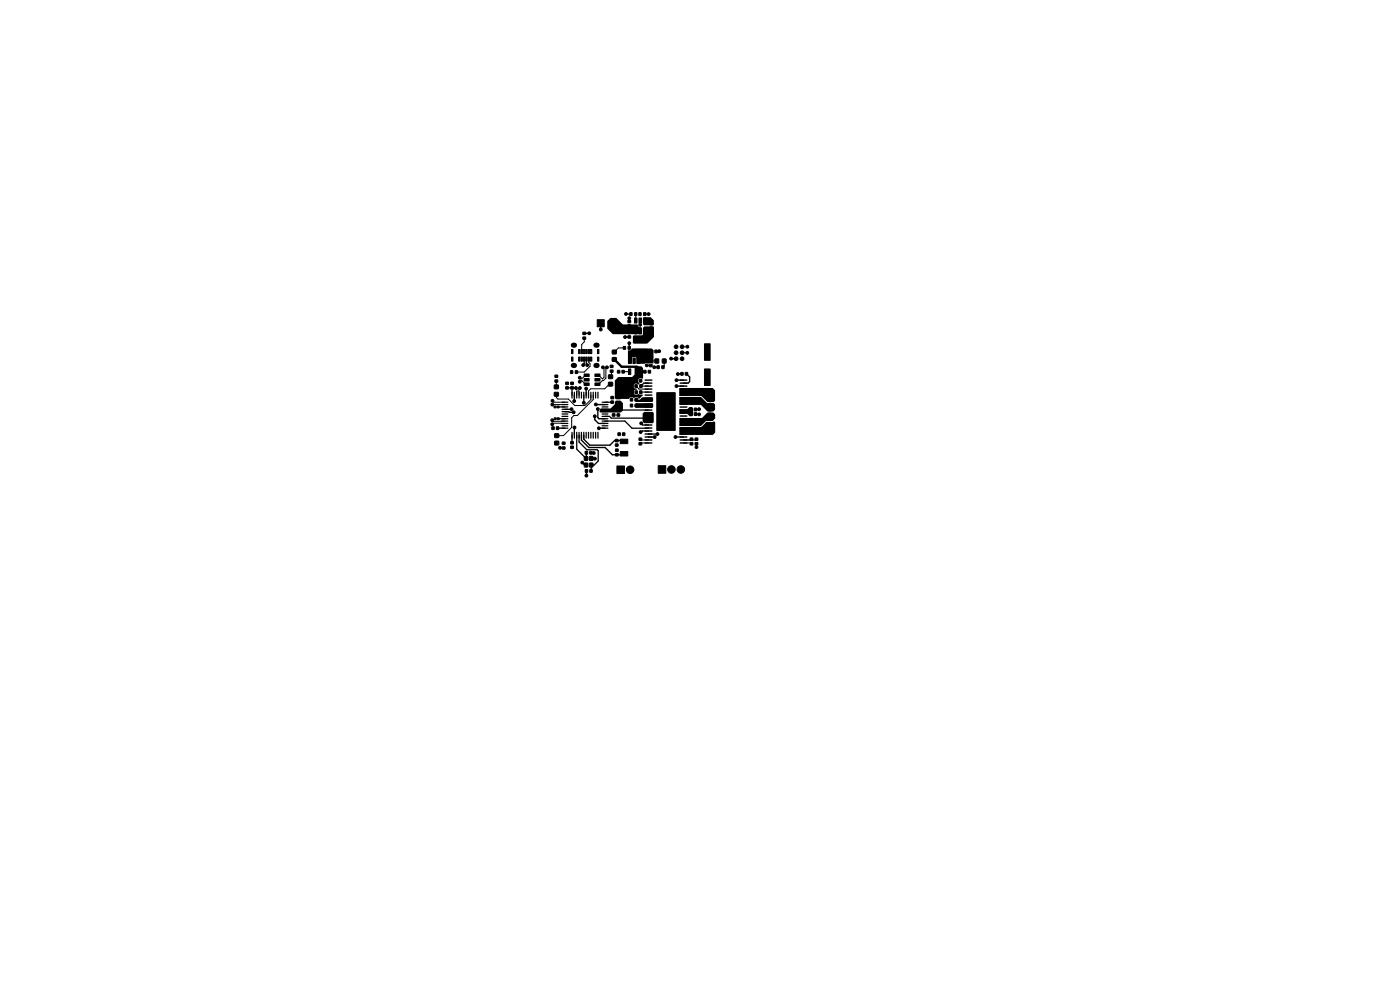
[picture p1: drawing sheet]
<svg xmlns="http://www.w3.org/2000/svg" width="297mm" height="210mm" viewBox="0 0 297 210" stroke-linecap="round" stroke-linejoin="round" font-family="sans-serif">
<g fill="#000" stroke="#000" stroke-width=".21">
<path d="M121 78.6h.5v.6h-.5zM121.2 75.7h.4v.9h-.4zM121.2 74.1h.4v.9h-.4zM122.1 78.6h.4v.6h-.4zM122.8 75.7h.3v.9h-.3zM122.8 74.1h.3v.9h-.3zM123.2 75.7h.3v.9h-.3zM123.2 74.1h.3v.9h-.3zM123.7 75.7h.3v.9h-.3zM123.7 74.1h.3v.9h-.3zM123.9 79.3h1.1v.6h-1.1zM123.7 71.5h.5v.5h-.5z"/>
<path d="M123.7 70.5h.5v.4h-.5zM124.3 75.7h.2v.9h-.2zM124.3 74.1h.2v.9h-.2zM124.7 75.7h.4v.9h-.4zM124.7 74.1h.4v.9h-.4zM125.2 75.7h.3v.9h-.3zM125.2 74.1h.3v.9h-.3zM126.2 79.3h1.1v.6h-1.1zM126.7 67.8h1.5v1.5h-1.5zM126.7 75.7h.3v.9h-.3zM126.7 74.1h.3v.9h-.3zM129.5 78.5h.5v.5h-.5z"/>
<path d="M129.5 77.5h.5v.4h-.5zM129.1 79.5h.8v.8h-.8zM129.9 75.9h.8v.7h-.8zM129.9 74.3h.8v.7h-.8zM131 78.6h.5v.5h-.5zM132 78.6h.4v.5h-.4zM132.2 73.5h.5v.6h-.5zM133.3 73.5h.4v.6h-.4zM133.2 68.9h.6v.5h-.6zM133.2 68h.6v.4h-.6zM133.2 70.3h.6v.5h-.6zM133.2 71.2h.6v.5h-.6z"/>
<path d="M133.3 78.3h.5v1.1h-.5zM133.3 76h.5v1.1h-.5zM133.6 66.3h.5v.6h-.5zM134.3 76h.5v1.1h-.5zM134.6 66.3h.5v.6h-.5zM134.6 67.5h.5v1h-.5zM134.6 69.8h.5v1h-.5zM135.2 78.3h.5v1.1h-.5zM135.2 76h.5v1.1h-.5zM135.5 66.3h.5v.6h-.5zM135.6 67.5h.5v1h-.5zM135.6 69.8h.5v1h-.5z"/>
<path d="M136.5 67.5h.5v1h-.5zM136.5 69.8h.5v1h-.5zM136.6 66.3h.4v.6h-.4zM136.6 78.6h.4v.5h-.4zM134.5 74.1h2.7v1.3h-2.7zM134.5 71.4h2.7v1.3h-2.7zM137.8 77.3h.5v.5h-.5zM137.8 76.3h.5v.5h-.5zM137.5 78.6h.5v.5h-.5zM137.9 69.4h.5v.5h-.5zM137.9 68.4h.5v.5h-.5zM138 74.3h.5v.5h-.5z"/>
<path d="M138.9 74.3h.5v.5h-.5zM139 76.2h.7v.8h-.7zM139.4 77.6h.5v.6h-.5zM140.4 77.6h.5v.6h-.5zM140.5 76.2h.8v.8h-.8zM144.4 79h.5v.6h-.5zM145.4 79h.5v.6h-.5zM149.4 72.9h1.2v3.5h-1.2zM117.6 86.2h.4v.3h-.4zM117.6 88.7h.4v.3h-.4zM117.1 90.6h.5v.5h-.5zM117.7 80.6h.6v.5h-.6z"/>
<path d="M117.7 79.6h.6v.4h-.6zM117.7 93.6h.8v.8h-.8zM117.7 92h.8v.8h-.8zM118.2 86.2h.4v.3h-.4zM118.2 88.7h.4v.3h-.4zM117.6 81.7h.8v.7h-.8zM117.6 83.3h.8v.7h-.8zM118 90.6h.5v.5h-.5zM119.3 93.8h.6v.4h-.6zM119.3 94.8h.6v.5h-.6zM120 81.1h.6v.5h-.6zM120 82h.6v.5h-.6z"/>
<path d="M121.1 82h.5v.5h-.5zM121.1 81.1h.5v.5h-.5zM121.1 94.6h.5v.5h-.5zM121.1 93.7h.5v.5h-.5zM123.9 80.3h1.1v.5h-1.1zM123.9 81.2h1.1v.6h-1.1zM124.2 95.8h.4v.5h-.4zM124 96.9h.7v.7h-.7zM124 98.3h.7v.7h-.7zM125.1 95.8h.5v.5h-.5zM125.1 98.3h.7v.7h-.7zM125.1 96.9h.7v.7h-.7z"/>
<path d="M126.2 81.2h1.1v.6h-1.1zM126.2 80.3h1.1v.5h-1.1zM129.6 84.1h.5v.5h-.5zM129.6 85.1h.5v.4h-.5zM129.1 81.1h.8v.8h-.8zM129.9 86.8h.5v.5h-.5zM129.9 87.8h.5v.5h-.5zM130.6 96.2h.5v.5h-.5zM130.6 95.3h.5v.4h-.5zM130.8 85.2h.8v.8h-.8zM130.8 83.8h.8v.8h-.8zM130.6 93.2h.5v.5h-.5z"/>
<path d="M130.6 94.2h.5v.5h-.5zM130.9 86.8h.5v.5h-.5zM130.9 87.8h.5v.5h-.5zM131.6 95.8h1.6v.9h-1.6zM131.1 91.8h.5v.6h-.5zM132.1 91.8h.4v.6h-.4zM131.6 93.2h1.6v.9h-1.6zM133.7 85.7h.5v.6h-.5zM133.7 84.5h.5v.6h-.5zM134.7 80.5h.5v.5h-.5zM134.7 81.6h.5v.6h-.5zM134.8 85.7h.4v.6h-.4z"/>
<path d="M134.8 84.5h.4v.6h-.4zM134.7 82.9h.5v.6h-.5zM135.7 80.5h.4v.5h-.4zM135.6 93.9h.5v.5h-.5zM135.6 92.9h.5v.5h-.5zM135.7 82.9h.5v.6h-.5zM135.7 81.6h.5v.6h-.5zM139.3 83.3h3.9v8h-3.9zM146.4 87.6h.4v.5h-.4zM146.4 86.6h.4v.5h-.4zM146.4 92.9h.6v.5h-.6zM146.4 93.9h.6v.5h-.6z"/>
<path d="M147.3 87.6h.5v.5h-.5zM147.3 86.6h.5v.5h-.5zM147.5 92.9h.5v.5h-.5zM147.5 93.9h.5v.5h-.5zM149.4 78.3h1.2v3.5h-1.2zM149.8 89.6h1.6v1.6h-1.6zM124.2 99.6h.5v.6h-.5zM125.1 99.6h.5v.6h-.5zM130.9 98.9h1.6v1.6h-1.6zM139.6 98.8h1.6v1.6h-1.6z"/>
<circle cx="123.7" cy="77.4" r=".3"/>
<circle cx="124.6" cy="77.4" r=".3"/>
<circle cx="125" cy="70.7" r=".3"/>
<circle cx="127.5" cy="69.9" r=".3"/>
<circle cx="127.9" cy="77.9" r=".3"/>
<circle cx="128.8" cy="77.9" r=".3"/>
<circle cx="129.9" cy="68.6" r=".75"/>
<circle cx="132.6" cy="71.5" r=".3"/>
<circle cx="132.8" cy="66.6" r=".3"/>
<circle cx="133.5" cy="67.5" r=".3"/>
<circle cx="133.5" cy="72.8" r=".3"/>
<circle cx="135.8" cy="68.9" r=".3"/>
<circle cx="137.2" cy="77.5" r=".3"/>
<circle cx="137.6" cy="66.6" r=".3"/>
<circle cx="138.2" cy="75.7" r=".3"/>
<circle cx="138.8" cy="77.9" r=".3"/>
<circle cx="139.8" cy="74.5" r=".3"/>
<circle cx="142.4" cy="76.1" r=".3"/>
<circle cx="143.4" cy="73.6" r=".39"/>
<circle cx="143.4" cy="76.1" r=".39"/>
<circle cx="143.4" cy="74.8" r=".39"/>
<circle cx="143.8" cy="79.3" r=".3"/>
<circle cx="144.7" cy="73.6" r=".39"/>
<circle cx="144.7" cy="76.1" r=".39"/>
<circle cx="144.7" cy="74.8" r=".39"/>
<circle cx="145.8" cy="74.8" r=".3"/>
<circle cx="145.8" cy="73.6" r=".3"/>
<circle cx="117.1" cy="90" r=".3"/>
<circle cx="117.1" cy="89.1" r=".3"/>
<circle cx="117.2" cy="85.8" r=".3"/>
<circle cx="117.2" cy="85" r=".3"/>
<circle cx="118.8" cy="95" r=".3"/>
<circle cx="121.2" cy="86.8" r=".3"/>
<circle cx="121.7" cy="87.5" r=".3"/>
<circle cx="121.8" cy="85.1" r=".3"/>
<circle cx="121.9" cy="90.7" r=".3"/>
<circle cx="122.2" cy="82.3" r=".3"/>
<circle cx="123" cy="81" r=".3"/>
<circle cx="123" cy="80.1" r=".3"/>
<circle cx="123" cy="82.3" r=".3"/>
<circle cx="123.5" cy="98.1" r=".3"/>
<circle cx="123.8" cy="85.4" r=".3"/>
<circle cx="124.4" cy="82.4" r=".3"/>
<circle cx="126" cy="96.1" r=".3"/>
<circle cx="126.2" cy="88.3" r=".3"/>
<circle cx="126.2" cy="97.3" r=".3"/>
<circle cx="126.4" cy="85.8" r=".3"/>
<circle cx="126.8" cy="86.8" r=".3"/>
<circle cx="127.1" cy="90.8" r=".3"/>
<circle cx="133.7" cy="99.6" r=".8"/>
<circle cx="135.9" cy="91.7" r=".3"/>
<circle cx="136" cy="89.8" r=".3"/>
<circle cx="138.9" cy="92.7" r=".3"/>
<circle cx="139.5" cy="92.1" r=".3"/>
<circle cx="142.4" cy="99.6" r=".8"/>
<circle cx="143.3" cy="92.7" r=".3"/>
<circle cx="143.5" cy="80.6" r=".3"/>
<circle cx="143.5" cy="81.9" r=".3"/>
<circle cx="144.4" cy="99.6" r=".8"/>
<circle cx="147.8" cy="94.8" r=".3"/>
<circle cx="148.3" cy="86.8" r=".3"/>
<circle cx="148.3" cy="87.9" r=".3"/>
<circle cx="150.6" cy="86.4" r=".8"/>
<circle cx="150.6" cy="84.4" r=".8"/>
<circle cx="150.6" cy="88.4" r=".8"/>
<circle cx="124.4" cy="100.9" r=".3"/>
</g>
<path d="M121.6 77.5h.3M121.6 73.2h.3M126.4 77.5h.3M126.4 73.2h.3" fill="none" stroke="#000" stroke-width="1.1"/>
<g fill="none" stroke="#000" stroke-width=".27">
<path d="M118.4 86.3h2.1M118.4 88.8h2.1M119.2 90.8h1.3M119.2 90.3h1.3M119.2 89.8h1.3M119.2 89.3h1.3M119.2 88.3h1.3M119.2 87.8h1.3M119.2 87.3h1.3M119.2 86.8h2M119.2 85.8h1.3M119.2 85.3h1.3"/>
<path d="M120.3 82.3h1v2.1M121.2 86.8h.1M121.3 91.7v2.2M121.8 83.2v1.2M121.9 90.7l-.1 2.2M122.4 83.2v1.2M122.4 91.7v3.6l1.9 2 .1-1.2M122.8 83.2v1.2M122.8 91.7v2.1l1.7 1.6h2.2l.2 .2v2.2l-.9 .9h-.6v1.2M123.3 83.2v1.2M123.3 91.7v1.2M123.9 83.2v2.3"/>
<path d="M123.9 91.7v1.2M124.3 82.4v2M124.3 91.7v1.2M124.8 83.2v1.2M124.8 91.7v1.2M125.3 83.2v1.2M125.3 91.7v1.2M125.8 83.2v1.2M125.8 91.7v1.2M126.3 83.2v1.2M126.3 91.7v1.2M126.8 83.2v1.2"/>
<path d="M126.8 91.7v1.2M127.7 90.8h1.3M127.7 89.3h4.9l1.5 1.5h3.5M127.7 90.3h1.3M127.7 89.8h1.3M127.7 88.8h1.3M127.7 88.3h1.6l.4 .4h6.7M127.7 87.8h1.3M127.7 87.3h1.3M127.7 86.8h1.3M127.7 86.3h1.3M127.7 85.8h1.3"/>
<path d="M129.9 85.3h-2.2M136 89.8l.3 .4h1.3M137.6 91.4h-1.3l-.4 .3M137.6 81.3h-1l-.6 .6M137.6 92.7h.1M137.6 92.1h.1M137.6 87l-7.4 .1M137.6 92.7h1.3M137.6 92.1h1.9"/>
</g>
<g fill="none" stroke="#000" stroke-width=".31">
<path d="M136.9 94h1.4M136.9 93.3h1.4M136.9 92.7h1.4M136.9 92.1h1.4M136.9 91.4h1.4M136.9 90.8h1.4M136.9 90.2h1.4M136.9 89.5h1.4M136.9 88.9h1.4M136.9 88.3h1.4M136.9 87.6h1.4M136.9 87h1.4"/>
<path d="M136.9 86.3h1.4M136.9 85.7h1.4M136.9 85.1h1.4M136.9 84.4h1.4M136.9 83.8h1.4M136.9 83.2h1.4M136.9 82.5h1.4M136.9 81.9h1.4M136.9 81.3h1.4M136.9 80.6h1.4M144.3 94h1.4M144.3 93.3h1.4"/>
<path d="M144.3 92.7h1.4M144.3 92.1h1.4M144.3 91.4h1.4M144.3 90.8h1.4M144.3 90.2h1.4M144.3 89.5h1.4M144.3 88.9h1.4M144.3 88.3h1.4M144.3 87.6h1.4M144.3 87h1.4M144.3 86.3h1.4M144.3 85.7h1.4"/>
<path d="M144.3 85.1h1.4M144.3 84.4h1.4M144.3 83.8h1.4M144.3 83.2h1.4M144.3 82.5h1.4M144.3 81.9h1.4M144.3 81.3h1.4M144.3 80.6h1.4"/>
</g>
<g fill="none" stroke="#000" stroke-width=".29">
<path d="M123.9 70.7h1.1M125 70.7h.1M127.4 69.9h.1M127.4 68.6v1.3M132.8 66.6h.1M132.8 66.6h1M133.5 72.8v1M133.5 67.5v.7M133.5 72.8h.1M133.5 71.5h-.9M135.8 68.9h.1M135.8 68v.9"/>
<path d="M137.2 77.5h.8M138.8 77.9h.1M138.8 77.9h.8M139.8 74.5l-.6 .1M142.4 76.1h1M144.7 79.3l-.9 .1M145.6 79.3l.7 .7v1l-.3 .3h-1M118.3 90.8h1.5M118.8 95h.8M119.8 87.3l1.9 .2M121.8 85.1h.1M121.8 83.8v1.3"/>
<path d="M123.3 92.3v1.1l1.6 1.5h3.5l1.5 1.6h2.3l.2-.2M123.5 98.1l.6 .6h.2M123.9 92.3v.9l1.2 1.2h4.3l1-.9h1.8l.2 .1M124.4 99.9v1M125.4 96.1h.6M125.4 97.3h.8M126.2 88.3v.7l.8 .8h1.3M126.4 85.8h1.9M126.8 86.8v1.8l.3 .2h1.2M127.1 90.8l-.1 .1M127.1 90.8h1.2M143.3 92.7h.1"/>
<path d="M143.3 92.7h1.7M143.5 81.9h.1M143.5 81.9h1.5M145 80.6h-1.5M147.5 87.8l.8 .1M147.8 94.1v.8M148.3 86.8l-.8 .1M124.4 100.9h.1"/>
</g>
<g fill="none" stroke="#000" stroke-width=".21">
<path d="M123.9 76.2v1l-.2 .2M123.9 71.7v.8l-.5 .6v1.5M124.4 76.2l-.1 1 .3 .2M124.5 79.6h-.3l-.8 .8-.4-.3M124.9 76.2v.7l.3 .2v.6l-1.3 1.2h-1.6M127.9 77.9l.2 .3v1.9l-.3 .3-.8-.8h-.3M128.8 77.9l-.3 .3v2l-1.5 1.3h-.3M129.7 79.1v.6l-.2 .2M129.7 79.1h.1M132.2 78.8v.1M132.2 78.8h1.4M132.5 73.8h-1.3l-.9 .9"/>
<path d="M134.9 66.6h.1M134.9 66.6v1.4M136.8 66.6h1.1M136.8 66.6h.1M138 76.6h1.3M138.2 74.6h-2.2l-.2 .2M140.9 76.6v1l-.3 .3M144.7 74.8h1.1M145.8 74.8v.1M145.8 73.6h-1.1M117.1 89.2l.3 .2 2.4-.1M117.2 85.8h2.6"/>
<path d="M117.2 85l.3 .3h2.3M118 80.8v1.3M118 83.6v.7l.3 .4h2.3l1.4 1.3h2.1l1.2-1.2v-1M119.8 89.8h-2.4l-.3 .2M121.3 90.6v.1M121.3 90.7l-1.8 1.7h-1.4M122.2 82.3l.2 .2v1.3M123 81l.4-.2 .8 .7h.3M123 82.3l-.2 .2v1.3M125.8 83.8v1l-3.3 3.4h-.8l-.4 .4v2M129.5 81.5l-.2 .3h-.4l-.6 .7h-3l-.5 .4v.9M134.9 81.9l.7 .6h2"/>
<path d="M135.9 93.2l.1 .1h1.6M136 81.9h.1M136 81.9h1.6M137.6 83.2h-1.7M137.6 94h-1.6l-.1 .1M145 94h1.5l.2 .1M146.7 93.2l-.2 .1M147.8 93.2l-.2 .1h-2.6"/>
</g>
<path d="M130.3 76.2l1.6 1.6h3.2l.4 .4v.6" fill="none" stroke="#000" stroke-width=".5"/>
<g fill="#000">
<path d="M129.5 67.5h1.3l1.3 1.3h3.1a.74 .74 0 0 0 .8 .6l.2 .2v1.1l-.1 .2h-6.1l-1.2-1.2v-1.5zM130.5 80.7l.7-.7h2.9l.5-.5 .1-1.5 .3-.3h1.1l.3 .4v2.1l-.9 .2-.1 .6 .3 .3-.2 .2-.4-.1-.6 .1v.8l.6 .2-.5 .3-.1 .6 .3 .3 .7-.1 .8 .1 .1 .1-.8 .8-.4-.3-.7 .1-.7-.1-.4 .3h-2.9l-.1-.2zM136.4 67.4l.2-.1h1.5l.6 .7v.9l-2.1 .1-.2-.2zM133.2 74.4l.6-.1 .3-.4h4.2l.3 .4v2.8l-3.6 .1v-1.3l-.7-.1-.2 .1v1.2l-.7 .1-.2-.2zM134.3 71.3l.2-.2h1.7l.2-.2v-1.4l.3-.3h1.8l.2 .2v2.1l-1.4 1.4h-2.9l-.1-.2zM127.4 86.7h2.1l1-1v-.5l.2-.2h.9l.5 .5v1.5l-.4 .5h-4.3l-.2-.2zM134.6 84.6l.5-.1 .5 .3 .7-.5h2l.2 .2v.5l-.2 .3h-3.4l-.3-.3zM134.9 85.6l3.5-.1 .2 .2v.6l-.3 .2h-3.3l-.4-.3v-.3zM136.4 87.7l.3-.3h1.8l.2 .3v1.9l-.3 .2-1.8-.1-.3-.3zM144.1 86.9l1.7-.1 .5-.4h.5l.2 .2v1.5l-.2 .2h-.4l-.6-.5h-1.6zM144.1 84.3l4.6-.1 1.3 1.3h1.4l.3 .3v1.1l-.4 .4h-1.2l-1.4-1.4h-4.5zM144.1 82.4l7.1-.1 .5 .5v2.2l-.3 .3h-1.3l-1.5-1.3h-4.4z"/>
<path d="M144.1 88.7h4.8l1.2-1.2h1.2l.4 .4v.9l-.5 .5h-1.4l-1.1 1.1-4.5-.1zM144.1 90.6h4.6l1.2-1.1 1.6-.1 .2 .2v2.1l-.5 .6h-7l-.1-.2z"/>
</g>
</svg>
